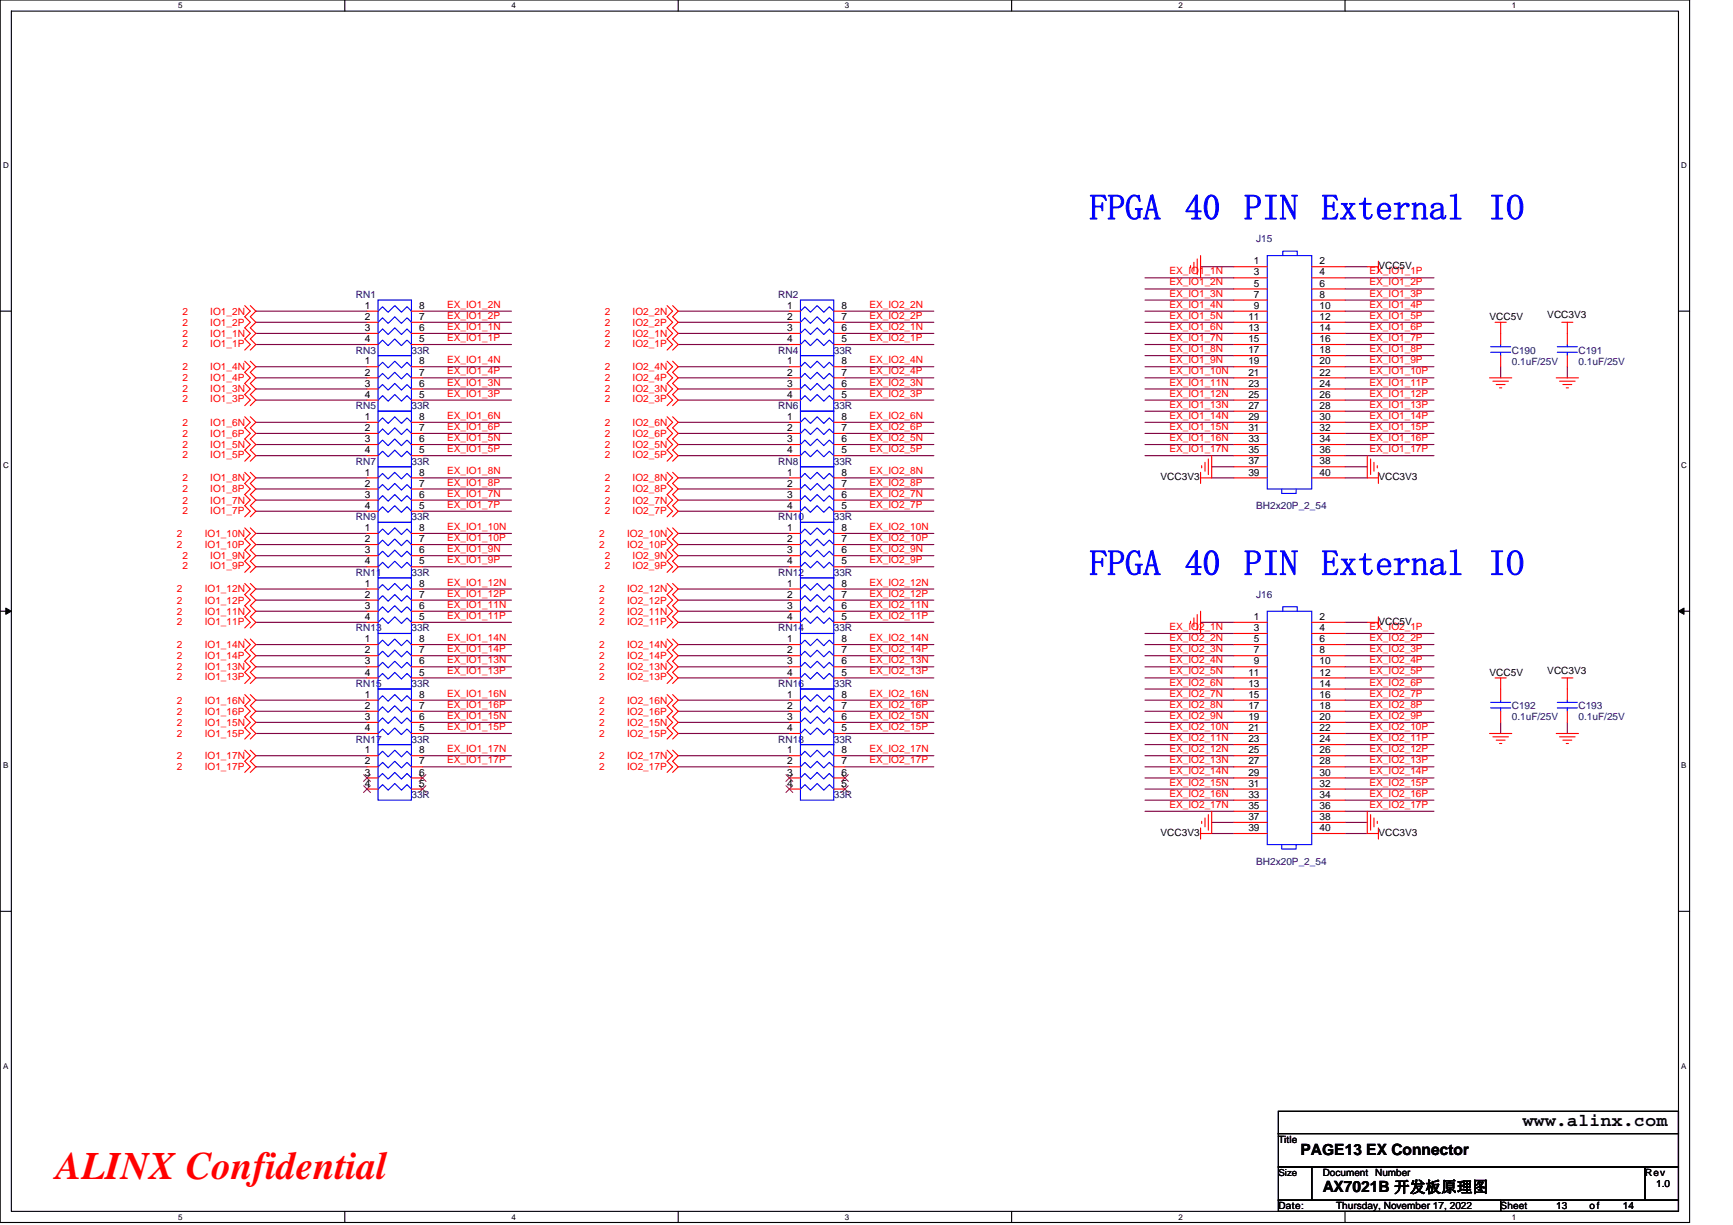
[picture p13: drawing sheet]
<svg xmlns="http://www.w3.org/2000/svg" width="297mm" height="210mm" viewBox="0 0 297 210" stroke-linecap="round" stroke-linejoin="round" font-family="sans-serif">
<defs><g id="words">
<text font-size="6.7" fill="#f00" x="9.6" y="202.2">ALINX Confidential</text>
<g font-size="6.1" fill="#00f">
<text x="186.7" y="37.6">FPGA 40 PIN External IO</text>
<text x="186.7" y="98.6">FPGA 40 PIN External IO</text>
</g>
<text font-size="3" x="261" y="193.1">www.alinx.com</text>
<g font-size="2.7">
<text x="222.9" y="197.9">PAGE13 EX Connector</text>
<text x="226.7" y="204.4">AX7021B 开发板原理图</text>
</g>
<g font-size="1.7" fill="#000080">
<text x="215.3" y="41.6">J15</text>
<text x="61" y="51.1">RN1</text>
<text x="133.4" y="51.1">RN2</text>
<text x="61" y="60.6">RN3</text>
<text x="70.5" y="60.6">33R</text>
<text x="133.4" y="60.6">RN4</text>
<text x="142.9" y="60.6">33R</text>
<text x="259.1" y="60.6">C190</text>
<text x="259.1" y="62.5">0.1uF/25V</text>
<text x="270.5" y="60.6">C191</text>
<text x="270.5" y="62.5">0.1uF/25V</text>
<text x="61" y="70.1">RN5</text>
<text x="70.5" y="70.1">33R</text>
<text x="133.4" y="70.1">RN6</text>
<text x="142.9" y="70.1">33R</text>
<text x="61" y="79.7">RN7</text>
<text x="70.5" y="79.7">33R</text>
<text x="133.4" y="79.7">RN8</text>
<text x="142.9" y="79.7">33R</text>
<text x="61" y="89.2">RN9</text>
<text x="70.5" y="89.2">33R</text>
<text x="133.4" y="89.2">RN10</text>
<text x="142.9" y="89.2">33R</text>
<text x="215.3" y="87.3">BH2x20P_2_54</text>
<text x="61" y="98.7">RN11</text>
<text x="70.5" y="98.7">33R</text>
<text x="133.4" y="98.7">RN12</text>
<text x="142.9" y="98.7">33R</text>
<text x="215.3" y="102.5">J16</text>
<text x="61" y="108.2">RN13</text>
<text x="70.5" y="108.2">33R</text>
<text x="133.4" y="108.2">RN14</text>
<text x="142.9" y="108.2">33R</text>
<text x="61" y="117.8">RN15</text>
<text x="70.5" y="117.8">33R</text>
<text x="133.4" y="117.8">RN16</text>
<text x="142.9" y="117.8">33R</text>
<text x="259.1" y="121.6">C192</text>
<text x="259.1" y="123.5">0.1uF/25V</text>
<text x="270.5" y="121.6">C193</text>
<text x="270.5" y="123.5">0.1uF/25V</text>
<text x="61" y="127.3">RN17</text>
<text x="70.5" y="127.3">33R</text>
<text x="133.4" y="127.3">RN18</text>
<text x="142.9" y="127.3">33R</text>
<text x="70.5" y="136.8">33R</text>
<text x="142.9" y="136.8">33R</text>
<text x="215.3" y="148.2">BH2x20P_2_54</text>
</g>
<g font-size="1.7" fill="#f00">
<text x="200.4" y="47">EX_IO1_1N</text>
<text x="234.7" y="47">EX_IO1_1P</text>
<text x="31.3" y="53.9">2</text>
<text x="36" y="53.9">IO1_2N</text>
<text x="76.6" y="52.7">EX_IO1_2N</text>
<text x="103.7" y="53.9">2</text>
<text x="108.4" y="53.9">IO2_2N</text>
<text x="149" y="52.7">EX_IO2_2N</text>
<text x="200.4" y="48.9">EX_IO1_2N</text>
<text x="200.4" y="50.8">EX_IO1_3N</text>
<text x="200.4" y="52.7">EX_IO1_4N</text>
<text x="234.7" y="48.9">EX_IO1_2P</text>
<text x="234.7" y="50.8">EX_IO1_3P</text>
<text x="234.7" y="52.7">EX_IO1_4P</text>
<text x="31.3" y="55.8">2</text>
<text x="31.3" y="57.7">2</text>
<text x="31.3" y="59.5">2</text>
<text x="36" y="55.8">IO1_2P</text>
<text x="36" y="57.7">IO1_1N</text>
<text x="36" y="59.5">IO1_1P</text>
<text x="76.6" y="58.5">EX_IO1_1P</text>
<text x="76.6" y="56.6">EX_IO1_1N</text>
<text x="76.6" y="54.7">EX_IO1_2P</text>
<text x="103.7" y="55.8">2</text>
<text x="103.7" y="57.7">2</text>
<text x="103.7" y="59.5">2</text>
<text x="108.4" y="55.8">IO2_2P</text>
<text x="108.4" y="57.7">IO2_1N</text>
<text x="108.4" y="59.5">IO2_1P</text>
<text x="149" y="58.5">EX_IO2_1P</text>
<text x="149" y="56.6">EX_IO2_1N</text>
<text x="149" y="54.7">EX_IO2_2P</text>
<text x="200.4" y="54.7">EX_IO1_5N</text>
<text x="200.4" y="56.6">EX_IO1_6N</text>
<text x="200.4" y="58.5">EX_IO1_7N</text>
<text x="234.7" y="54.7">EX_IO1_5P</text>
<text x="234.7" y="56.6">EX_IO1_6P</text>
<text x="234.7" y="58.5">EX_IO1_7P</text>
<text x="31.3" y="65.4">2</text>
<text x="31.3" y="63.5">2</text>
<text x="36" y="65.4">IO1_4P</text>
<text x="36" y="63.5">IO1_4N</text>
<text x="76.6" y="64.2">EX_IO1_4P</text>
<text x="76.6" y="62.3">EX_IO1_4N</text>
<text x="103.7" y="65.4">2</text>
<text x="103.7" y="63.5">2</text>
<text x="108.4" y="65.4">IO2_4P</text>
<text x="108.4" y="63.5">IO2_4N</text>
<text x="149" y="64.2">EX_IO2_4P</text>
<text x="149" y="62.3">EX_IO2_4N</text>
<text x="200.4" y="60.4">EX_IO1_8N</text>
<text x="200.4" y="62.3">EX_IO1_9N</text>
<text x="200.4" y="64.2">EX_IO1_10N</text>
<text x="234.7" y="60.4">EX_IO1_8P</text>
<text x="234.7" y="62.3">EX_IO1_9P</text>
<text x="234.7" y="64.2">EX_IO1_10P</text>
<text x="31.3" y="67.3">2</text>
<text x="31.3" y="69">2</text>
<text x="36" y="67.3">IO1_3N</text>
<text x="36" y="69">IO1_3P</text>
<text x="76.6" y="68">EX_IO1_3P</text>
<text x="76.6" y="66.1">EX_IO1_3N</text>
<text x="76.6" y="71.8">EX_IO1_6N</text>
<text x="103.7" y="67.3">2</text>
<text x="103.7" y="69">2</text>
<text x="108.4" y="67.3">IO2_3N</text>
<text x="108.4" y="69">IO2_3P</text>
<text x="149" y="68">EX_IO2_3P</text>
<text x="149" y="66.1">EX_IO2_3N</text>
<text x="149" y="71.8">EX_IO2_6N</text>
<text x="200.4" y="66.1">EX_IO1_11N</text>
<text x="200.4" y="68">EX_IO1_12N</text>
<text x="200.4" y="69.9">EX_IO1_13N</text>
<text x="200.4" y="71.8">EX_IO1_14N</text>
<text x="234.7" y="66.1">EX_IO1_11P</text>
<text x="234.7" y="68">EX_IO1_12P</text>
<text x="234.7" y="69.9">EX_IO1_13P</text>
<text x="234.7" y="71.8">EX_IO1_14P</text>
<text x="31.3" y="76.8">2</text>
<text x="31.3" y="74.9">2</text>
<text x="31.3" y="73">2</text>
<text x="36" y="76.8">IO1_5N</text>
<text x="36" y="74.9">IO1_6P</text>
<text x="36" y="73">IO1_6N</text>
<text x="76.6" y="77.5">EX_IO1_5P</text>
<text x="76.6" y="75.6">EX_IO1_5N</text>
<text x="76.6" y="73.7">EX_IO1_6P</text>
<text x="103.7" y="76.8">2</text>
<text x="103.7" y="74.9">2</text>
<text x="103.7" y="73">2</text>
<text x="108.4" y="76.8">IO2_5N</text>
<text x="108.4" y="74.9">IO2_6P</text>
<text x="108.4" y="73">IO2_6N</text>
<text x="149" y="77.5">EX_IO2_5P</text>
<text x="149" y="75.6">EX_IO2_5N</text>
<text x="149" y="73.7">EX_IO2_6P</text>
<text x="200.4" y="73.7">EX_IO1_15N</text>
<text x="200.4" y="75.6">EX_IO1_16N</text>
<text x="200.4" y="77.5">EX_IO1_17N</text>
<text x="234.7" y="73.7">EX_IO1_15P</text>
<text x="234.7" y="75.6">EX_IO1_16P</text>
<text x="234.7" y="77.5">EX_IO1_17P</text>
<text x="31.3" y="78.5">2</text>
<text x="31.3" y="82.5">2</text>
<text x="36" y="78.5">IO1_5P</text>
<text x="36" y="82.5">IO1_8N</text>
<text x="76.6" y="83.2">EX_IO1_8P</text>
<text x="76.6" y="81.3">EX_IO1_8N</text>
<text x="103.7" y="78.5">2</text>
<text x="103.7" y="82.5">2</text>
<text x="108.4" y="78.5">IO2_5P</text>
<text x="108.4" y="82.5">IO2_8N</text>
<text x="149" y="83.2">EX_IO2_8P</text>
<text x="149" y="81.3">EX_IO2_8N</text>
<text x="31.3" y="84.4">2</text>
<text x="31.3" y="86.3">2</text>
<text x="31.3" y="88">2</text>
<text x="36" y="84.4">IO1_8P</text>
<text x="36" y="86.3">IO1_7N</text>
<text x="36" y="88">IO1_7P</text>
<text x="76.6" y="87">EX_IO1_7P</text>
<text x="76.6" y="85.1">EX_IO1_7N</text>
<text x="103.7" y="84.4">2</text>
<text x="103.7" y="86.3">2</text>
<text x="103.7" y="88">2</text>
<text x="108.4" y="84.4">IO2_8P</text>
<text x="108.4" y="86.3">IO2_7N</text>
<text x="108.4" y="88">IO2_7P</text>
<text x="149" y="87">EX_IO2_7P</text>
<text x="149" y="85.1">EX_IO2_7N</text>
<text x="30.3" y="93.9">2</text>
<text x="30.3" y="92">2</text>
<text x="31.3" y="95.8">2</text>
<text x="35.1" y="93.9">IO1_10P</text>
<text x="35.1" y="92">IO1_10N</text>
<text x="36" y="95.8">IO1_9N</text>
<text x="76.6" y="94.7">EX_IO1_9N</text>
<text x="76.6" y="92.8">EX_IO1_10P</text>
<text x="76.6" y="90.8">EX_IO1_10N</text>
<text x="102.7" y="93.9">2</text>
<text x="102.7" y="92">2</text>
<text x="103.7" y="95.8">2</text>
<text x="107.5" y="93.9">IO2_10P</text>
<text x="107.5" y="92">IO2_10N</text>
<text x="108.4" y="95.8">IO2_9N</text>
<text x="149" y="94.7">EX_IO2_9N</text>
<text x="149" y="92.8">EX_IO2_10P</text>
<text x="149" y="90.8">EX_IO2_10N</text>
<text x="30.3" y="101.6">2</text>
<text x="31.3" y="97.6">2</text>
<text x="35.1" y="101.6">IO1_12N</text>
<text x="36" y="97.6">IO1_9P</text>
<text x="76.6" y="96.6">EX_IO1_9P</text>
<text x="76.6" y="100.4">EX_IO1_12N</text>
<text x="102.7" y="101.6">2</text>
<text x="103.7" y="97.6">2</text>
<text x="107.5" y="101.6">IO2_12N</text>
<text x="108.4" y="97.6">IO2_9P</text>
<text x="149" y="96.6">EX_IO2_9P</text>
<text x="149" y="100.4">EX_IO2_12N</text>
<text x="30.3" y="107.1">2</text>
<text x="30.3" y="105.4">2</text>
<text x="30.3" y="103.5">2</text>
<text x="35.1" y="107.1">IO1_11P</text>
<text x="35.1" y="105.4">IO1_11N</text>
<text x="35.1" y="103.5">IO1_12P</text>
<text x="76.6" y="106.1">EX_IO1_11P</text>
<text x="76.6" y="104.2">EX_IO1_11N</text>
<text x="76.6" y="102.3">EX_IO1_12P</text>
<text x="102.7" y="107.1">2</text>
<text x="102.7" y="105.4">2</text>
<text x="102.7" y="103.5">2</text>
<text x="107.5" y="107.1">IO2_11P</text>
<text x="107.5" y="105.4">IO2_11N</text>
<text x="107.5" y="103.5">IO2_12P</text>
<text x="149" y="106.1">EX_IO2_11P</text>
<text x="149" y="104.2">EX_IO2_11N</text>
<text x="149" y="102.3">EX_IO2_12P</text>
<text x="200.4" y="108">EX_IO2_1N</text>
<text x="234.7" y="108">EX_IO2_1P</text>
<text x="30.3" y="113">2</text>
<text x="30.3" y="111.1">2</text>
<text x="35.1" y="113">IO1_14P</text>
<text x="35.1" y="111.1">IO1_14N</text>
<text x="76.6" y="113.7">EX_IO1_13N</text>
<text x="76.6" y="111.8">EX_IO1_14P</text>
<text x="76.6" y="109.9">EX_IO1_14N</text>
<text x="102.7" y="113">2</text>
<text x="102.7" y="111.1">2</text>
<text x="107.5" y="113">IO2_14P</text>
<text x="107.5" y="111.1">IO2_14N</text>
<text x="149" y="113.7">EX_IO2_13N</text>
<text x="149" y="111.8">EX_IO2_14P</text>
<text x="149" y="109.9">EX_IO2_14N</text>
<text x="200.4" y="109.9">EX_IO2_2N</text>
<text x="200.4" y="111.8">EX_IO2_3N</text>
<text x="200.4" y="113.7">EX_IO2_4N</text>
<text x="234.7" y="109.9">EX_IO2_2P</text>
<text x="234.7" y="111.8">EX_IO2_3P</text>
<text x="234.7" y="113.7">EX_IO2_4P</text>
<text x="30.3" y="116.6">2</text>
<text x="30.3" y="114.9">2</text>
<text x="35.1" y="116.6">IO1_13P</text>
<text x="35.1" y="114.9">IO1_13N</text>
<text x="76.6" y="115.6">EX_IO1_13P</text>
<text x="76.6" y="119.4">EX_IO1_16N</text>
<text x="102.7" y="116.6">2</text>
<text x="102.7" y="114.9">2</text>
<text x="107.5" y="116.6">IO2_13P</text>
<text x="107.5" y="114.9">IO2_13N</text>
<text x="149" y="115.6">EX_IO2_13P</text>
<text x="149" y="119.4">EX_IO2_16N</text>
<text x="200.4" y="115.6">EX_IO2_5N</text>
<text x="200.4" y="117.5">EX_IO2_6N</text>
<text x="200.4" y="119.4">EX_IO2_7N</text>
<text x="234.7" y="115.6">EX_IO2_5P</text>
<text x="234.7" y="117.5">EX_IO2_6P</text>
<text x="234.7" y="119.4">EX_IO2_7P</text>
<text x="30.3" y="124.4">2</text>
<text x="30.3" y="122.5">2</text>
<text x="30.3" y="120.6">2</text>
<text x="35.1" y="124.4">IO1_15N</text>
<text x="35.1" y="122.5">IO1_16P</text>
<text x="35.1" y="120.6">IO1_16N</text>
<text x="76.6" y="125.1">EX_IO1_15P</text>
<text x="76.6" y="123.2">EX_IO1_15N</text>
<text x="76.6" y="121.3">EX_IO1_16P</text>
<text x="102.7" y="124.4">2</text>
<text x="102.7" y="122.5">2</text>
<text x="102.7" y="120.6">2</text>
<text x="107.5" y="124.4">IO2_15N</text>
<text x="107.5" y="122.5">IO2_16P</text>
<text x="107.5" y="120.6">IO2_16N</text>
<text x="149" y="125.1">EX_IO2_15P</text>
<text x="149" y="123.2">EX_IO2_15N</text>
<text x="149" y="121.3">EX_IO2_16P</text>
<text x="200.4" y="121.3">EX_IO2_8N</text>
<text x="200.4" y="123.2">EX_IO2_9N</text>
<text x="200.4" y="125.1">EX_IO2_10N</text>
<text x="234.7" y="121.3">EX_IO2_8P</text>
<text x="234.7" y="123.2">EX_IO2_9P</text>
<text x="234.7" y="125.1">EX_IO2_10P</text>
<text x="30.3" y="126.3">2</text>
<text x="30.3" y="130.1">2</text>
<text x="35.1" y="126.3">IO1_15P</text>
<text x="35.1" y="130.1">IO1_17N</text>
<text x="76.6" y="130.9">EX_IO1_17P</text>
<text x="76.6" y="128.9">EX_IO1_17N</text>
<text x="102.7" y="126.3">2</text>
<text x="102.7" y="130.1">2</text>
<text x="107.5" y="126.3">IO2_15P</text>
<text x="107.5" y="130.1">IO2_17N</text>
<text x="149" y="130.9">EX_IO2_17P</text>
<text x="149" y="128.9">EX_IO2_17N</text>
<text x="200.4" y="127">EX_IO2_11N</text>
<text x="200.4" y="128.9">EX_IO2_12N</text>
<text x="200.4" y="130.9">EX_IO2_13N</text>
<text x="234.7" y="127">EX_IO2_11P</text>
<text x="234.7" y="128.9">EX_IO2_12P</text>
<text x="234.7" y="130.9">EX_IO2_13P</text>
<text x="30.3" y="132">2</text>
<text x="35.1" y="132">IO1_17P</text>
<text x="102.7" y="132">2</text>
<text x="107.5" y="132">IO2_17P</text>
<text x="200.4" y="132.8">EX_IO2_14N</text>
<text x="200.4" y="134.7">EX_IO2_15N</text>
<text x="200.4" y="136.6">EX_IO2_16N</text>
<text x="234.7" y="132.8">EX_IO2_14P</text>
<text x="234.7" y="134.7">EX_IO2_15P</text>
<text x="234.7" y="136.6">EX_IO2_16P</text>
<text x="200.4" y="138.5">EX_IO2_17N</text>
<text x="234.7" y="138.5">EX_IO2_17P</text>
</g>
<g font-size="1.7">
<text x="214.9" y="45.3">1</text>
<text x="214.9" y="47.2">3</text>
<text x="226.2" y="45.3">2</text>
<text x="226.2" y="47.2">4</text>
<text x="236.3" y="46.1">VCC5V</text>
<text x="62.5" y="52.9">1</text>
<text x="71.9" y="52.9">8</text>
<text x="134.9" y="52.9">1</text>
<text x="144.2" y="52.9">8</text>
<text x="214.9" y="49.1">5</text>
<text x="214.9" y="51">7</text>
<text x="214.9" y="52.9">9</text>
<text x="226.2" y="49.1">6</text>
<text x="226.2" y="51">8</text>
<text x="226.2" y="52.9">10</text>
<text x="62.5" y="54.8">2</text>
<text x="62.5" y="56.7">3</text>
<text x="62.5" y="58.7">4</text>
<text x="71.9" y="58.7">5</text>
<text x="71.9" y="56.7">6</text>
<text x="71.9" y="54.8">7</text>
<text x="134.9" y="54.8">2</text>
<text x="134.9" y="56.7">3</text>
<text x="134.9" y="58.7">4</text>
<text x="144.2" y="58.7">5</text>
<text x="144.2" y="56.7">6</text>
<text x="144.2" y="54.8">7</text>
<text x="214" y="54.8">11</text>
<text x="214" y="56.7">13</text>
<text x="214" y="58.7">15</text>
<text x="226.2" y="54.8">12</text>
<text x="226.2" y="56.7">14</text>
<text x="226.2" y="58.7">16</text>
<text x="255.3" y="54.9">VCC5V</text>
<text x="265.2" y="54.5">VCC3V3</text>
<text x="62.5" y="62.5">1</text>
<text x="62.5" y="64.4">2</text>
<text x="71.9" y="64.4">7</text>
<text x="71.9" y="62.5">8</text>
<text x="134.9" y="62.5">1</text>
<text x="134.9" y="64.4">2</text>
<text x="144.2" y="64.4">7</text>
<text x="144.2" y="62.5">8</text>
<text x="214" y="60.6">17</text>
<text x="214" y="62.5">19</text>
<text x="214" y="64.4">21</text>
<text x="226.2" y="60.6">18</text>
<text x="226.2" y="62.5">20</text>
<text x="226.2" y="64.4">22</text>
<text x="62.5" y="66.3">3</text>
<text x="62.5" y="68.2">4</text>
<text x="62.5" y="72">1</text>
<text x="71.9" y="68.2">5</text>
<text x="71.9" y="66.3">6</text>
<text x="71.9" y="72">8</text>
<text x="134.9" y="66.3">3</text>
<text x="134.9" y="68.2">4</text>
<text x="134.9" y="72">1</text>
<text x="144.2" y="68.2">5</text>
<text x="144.2" y="66.3">6</text>
<text x="144.2" y="72">8</text>
<text x="214" y="66.3">23</text>
<text x="214" y="68.2">25</text>
<text x="214" y="70.1">27</text>
<text x="214" y="72">29</text>
<text x="226.2" y="66.3">24</text>
<text x="226.2" y="68.2">26</text>
<text x="226.2" y="70.1">28</text>
<text x="226.2" y="72">30</text>
<text x="62.5" y="73.9">2</text>
<text x="62.5" y="75.8">3</text>
<text x="62.5" y="77.7">4</text>
<text x="71.9" y="77.7">5</text>
<text x="71.9" y="75.8">6</text>
<text x="71.9" y="73.9">7</text>
<text x="134.9" y="73.9">2</text>
<text x="134.9" y="75.8">3</text>
<text x="134.9" y="77.7">4</text>
<text x="144.2" y="77.7">5</text>
<text x="144.2" y="75.8">6</text>
<text x="144.2" y="73.9">7</text>
<text x="214" y="73.9">31</text>
<text x="214" y="75.8">33</text>
<text x="214" y="77.7">35</text>
<text x="226.2" y="73.9">32</text>
<text x="226.2" y="75.8">34</text>
<text x="226.2" y="77.7">36</text>
<text x="62.5" y="81.5">1</text>
<text x="62.5" y="83.4">2</text>
<text x="71.9" y="83.4">7</text>
<text x="71.9" y="81.5">8</text>
<text x="134.9" y="81.5">1</text>
<text x="134.9" y="83.4">2</text>
<text x="144.2" y="83.4">7</text>
<text x="144.2" y="81.5">8</text>
<text x="198.9" y="82.3">VCC3V3</text>
<text x="214" y="79.6">37</text>
<text x="214" y="81.5">39</text>
<text x="226.2" y="79.6">38</text>
<text x="226.2" y="81.5">40</text>
<text x="236.3" y="82.3">VCC3V3</text>
<text x="62.5" y="85.3">3</text>
<text x="62.5" y="87.2">4</text>
<text x="71.9" y="87.2">5</text>
<text x="71.9" y="85.3">6</text>
<text x="134.9" y="85.3">3</text>
<text x="134.9" y="87.2">4</text>
<text x="144.2" y="87.2">5</text>
<text x="144.2" y="85.3">6</text>
<text x="62.5" y="91">1</text>
<text x="62.5" y="92.9">2</text>
<text x="62.5" y="94.8">3</text>
<text x="71.9" y="94.8">6</text>
<text x="71.9" y="92.9">7</text>
<text x="71.9" y="91">8</text>
<text x="134.9" y="91">1</text>
<text x="134.9" y="92.9">2</text>
<text x="134.9" y="94.8">3</text>
<text x="144.2" y="94.8">6</text>
<text x="144.2" y="92.9">7</text>
<text x="144.2" y="91">8</text>
<text x="62.5" y="100.6">1</text>
<text x="62.5" y="96.8">4</text>
<text x="71.9" y="100.6">8</text>
<text x="71.9" y="96.8">5</text>
<text x="134.9" y="100.6">1</text>
<text x="134.9" y="96.8">4</text>
<text x="144.2" y="100.6">8</text>
<text x="144.2" y="96.8">5</text>
<text x="62.5" y="102.5">2</text>
<text x="62.5" y="104.4">3</text>
<text x="62.5" y="106.3">4</text>
<text x="71.9" y="106.3">5</text>
<text x="71.9" y="104.4">6</text>
<text x="71.9" y="102.5">7</text>
<text x="134.9" y="102.5">2</text>
<text x="134.9" y="104.4">3</text>
<text x="134.9" y="106.3">4</text>
<text x="144.2" y="106.3">5</text>
<text x="144.2" y="104.4">6</text>
<text x="144.2" y="102.5">7</text>
<text x="214.9" y="106.3">1</text>
<text x="226.2" y="106.3">2</text>
<text x="236.3" y="107.1">VCC5V</text>
<text x="62.5" y="110.1">1</text>
<text x="62.5" y="112">2</text>
<text x="62.5" y="113.9">3</text>
<text x="71.9" y="113.9">6</text>
<text x="71.9" y="112">7</text>
<text x="71.9" y="110.1">8</text>
<text x="134.9" y="110.1">1</text>
<text x="134.9" y="112">2</text>
<text x="134.9" y="113.9">3</text>
<text x="144.2" y="113.9">6</text>
<text x="144.2" y="112">7</text>
<text x="144.2" y="110.1">8</text>
<text x="214.9" y="108.2">3</text>
<text x="214.9" y="110.1">5</text>
<text x="214.9" y="112">7</text>
<text x="214.9" y="113.9">9</text>
<text x="226.2" y="108.2">4</text>
<text x="226.2" y="110.1">6</text>
<text x="226.2" y="112">8</text>
<text x="226.2" y="113.9">10</text>
<text x="62.5" y="119.6">1</text>
<text x="62.5" y="115.8">4</text>
<text x="71.9" y="119.6">8</text>
<text x="71.9" y="115.8">5</text>
<text x="134.9" y="119.6">1</text>
<text x="134.9" y="115.8">4</text>
<text x="144.2" y="119.6">8</text>
<text x="144.2" y="115.8">5</text>
<text x="214" y="115.8">11</text>
<text x="214" y="117.7">13</text>
<text x="214" y="119.6">15</text>
<text x="226.2" y="115.8">12</text>
<text x="226.2" y="117.7">14</text>
<text x="226.2" y="119.6">16</text>
<text x="255.3" y="115.8">VCC5V</text>
<text x="265.2" y="115.5">VCC3V3</text>
<text x="62.5" y="121.5">2</text>
<text x="62.5" y="123.4">3</text>
<text x="62.5" y="125.3">4</text>
<text x="71.9" y="125.3">5</text>
<text x="71.9" y="123.4">6</text>
<text x="71.9" y="121.5">7</text>
<text x="134.9" y="121.5">2</text>
<text x="134.9" y="123.4">3</text>
<text x="134.9" y="125.3">4</text>
<text x="144.2" y="125.3">5</text>
<text x="144.2" y="123.4">6</text>
<text x="144.2" y="121.5">7</text>
<text x="214" y="121.5">17</text>
<text x="214" y="123.4">19</text>
<text x="214" y="125.3">21</text>
<text x="226.2" y="121.5">18</text>
<text x="226.2" y="123.4">20</text>
<text x="226.2" y="125.3">22</text>
<text x="62.5" y="129.1">1</text>
<text x="62.5" y="131">2</text>
<text x="71.9" y="131">7</text>
<text x="71.9" y="129.1">8</text>
<text x="134.9" y="129.1">1</text>
<text x="134.9" y="131">2</text>
<text x="144.2" y="131">7</text>
<text x="144.2" y="129.1">8</text>
<text x="214" y="127.2">23</text>
<text x="214" y="129.1">25</text>
<text x="214" y="131">27</text>
<text x="226.2" y="127.2">24</text>
<text x="226.2" y="129.1">26</text>
<text x="226.2" y="131">28</text>
<text x="62.5" y="132.9">3</text>
<text x="62.5" y="134.9">4</text>
<text x="71.9" y="134.9">5</text>
<text x="71.9" y="132.9">6</text>
<text x="134.9" y="132.9">3</text>
<text x="134.9" y="134.9">4</text>
<text x="144.2" y="134.9">5</text>
<text x="144.2" y="132.9">6</text>
<text x="214" y="132.9">29</text>
<text x="214" y="134.9">31</text>
<text x="214" y="136.8">33</text>
<text x="226.2" y="132.9">30</text>
<text x="226.2" y="134.9">32</text>
<text x="226.2" y="136.8">34</text>
<text x="198.9" y="143.3">VCC3V3</text>
<text x="214" y="138.7">35</text>
<text x="214" y="140.6">37</text>
<text x="214" y="142.5">39</text>
<text x="226.2" y="138.7">36</text>
<text x="226.2" y="140.6">38</text>
<text x="226.2" y="142.5">40</text>
<text x="236.3" y="143.3">VCC3V3</text>
<text x="219.1" y="195.9">Title</text>
<text x="219.1" y="201.5">Size</text>
<text x="226.7" y="201.6">Document Number</text>
<text x="282" y="201.6">Rev</text>
<text x="283.9" y="203.5">1.0</text>
<text x="219.1" y="207.3">Date:</text>
<text x="229" y="207.3">Thursday, November 17, 2022</text>
<text x="257.2" y="207.3">Sheet</text>
<text x="266.7" y="207.3">13</text>
<text x="272.5" y="207.3">of</text>
<text x="278.2" y="207.3">14</text>
</g>
<g font-size="1.4">
<text x="30.5" y="1.4">5</text>
<text x="87.7" y="1.4">4</text>
<text x="144.8" y="1.4">3</text>
<text x="202" y="1.4">2</text>
<text x="259.1" y="1.4">1</text>
<text x=".5" y="28.9">D</text>
<text x="288.2" y="28.9">D</text>
<text x=".5" y="80.3">C</text>
<text x="288.2" y="80.3">C</text>
<text x=".5" y="131.7">B</text>
<text x="288.2" y="131.7">B</text>
<text x=".5" y="183.2">A</text>
<text x="288.2" y="183.2">A</text>
<text x="30.5" y="209.1">5</text>
<text x="87.7" y="209.1">4</text>
<text x="144.8" y="209.1">3</text>
<text x="202" y="209.1">2</text>
<text x="259.1" y="209.1">1</text>
</g>
</g></defs>
<path d="M0 0h289.6v209.5h-289.6zM1.9 1.9h285.8v205.7h-285.8z" fill="none" stroke="#000" stroke-width=".19"/>
<g fill="#fff">
<path d="M30.5 .2h.8v1.5h-.8z"/>
<path d="M30.5 207.8h.8v1.6h-.8z"/>
</g>
<path d="M59.1 0v1.9M59.1 207.6v1.9" fill="none" stroke="#000" stroke-width=".19"/>
<g fill="#fff">
<path d="M87.7 .2h.7v1.5h-.7z"/>
<path d="M87.7 207.8h.7v1.6h-.7z"/>
</g>
<path d="M116.2 0v1.9M116.2 207.6v1.9" fill="none" stroke="#000" stroke-width=".19"/>
<g fill="#fff">
<path d="M144.8 .2h.8v1.5h-.8z"/>
<path d="M144.8 207.8h.8v1.6h-.8z"/>
</g>
<path d="M173.4 0v1.9M173.4 207.6v1.9" fill="none" stroke="#000" stroke-width=".19"/>
<g fill="#fff">
<path d="M202 .2h.7v1.5h-.7z"/>
<path d="M202 207.8h.7v1.6h-.7z"/>
</g>
<path d="M230.5 0v1.9M230.5 207.6v1.9" fill="none" stroke="#000" stroke-width=".19"/>
<g fill="#fff">
<path d="M259.1 .2h.8v1.5h-.8z"/>
<path d="M259.1 207.8h.8v1.6h-.8z"/>
<path d="M.5 27.6h1v1.5h-1z"/>
<path d="M288.2 27.6h1v1.5h-1z"/>
<path d="M.5 79.1h1v1.5h-1z"/>
<path d="M288.2 79.1h1v1.5h-1z"/>
</g>
<path d="M0 53.3h1.9M287.7 53.3h1.9" fill="none" stroke="#000" stroke-width=".19"/>
<g fill="#fff">
<path d="M.5 130.5h.9v1.5h-.9z"/>
<path d="M288.2 130.5h.9v1.5h-.9z"/>
</g>
<path d="M0 104.8h1.9M287.7 104.8h1.9" fill="none" stroke="#000" stroke-width=".19"/>
<path d="M1 104.2l.9 .6-.9 .5zM287.7 104.8l.9-.6v1.1z" fill="#000" stroke="#000" stroke-width=".17"/>
<g fill="#fff">
<path d="M.5 181.9h.9v1.6h-.9z"/>
<path d="M288.2 181.9h.9v1.6h-.9z"/>
</g>
<path d="M0 156.2h1.9M287.7 156.2h1.9M219.1 190.5h68.6v3.8h-68.6zM219.1 194.3h68.6v5.7h-68.6zM219.1 200h5.7v5.7h-5.7zM219.1 205.7h38.1v1.9h-38.1zM224.8 200h57.2v5.7h-57.2zM257.2 205.7h30.5v1.9h-30.5zM282 200h5.7v5.7h-5.7z" fill="none" stroke="#000" stroke-width=".19"/>
<g fill="none" stroke="#800040" stroke-width=".19">
<path d="M43.9 57.1h19M43.9 59.1h19M43.9 55.2h19M43.9 53.3h19M72.4 59.1h15.3M72.4 57.1h15.3M72.4 55.2h15.3M72.4 53.3h15.3M116.2 57.1h19.1M116.2 59.1h19.1M116.2 55.2h19.1M116.2 53.3h19.1"/>
<path d="M144.8 59.1h15.3M144.8 57.1h15.3M144.8 55.2h15.3M144.8 53.3h15.3M196.3 49.5h15.2M196.3 51.4h15.2M196.3 53.3h15.2M196.3 55.2h15.2M196.3 57.1h15.2M196.3 59.1h15.2M196.3 47.6h15.2M205.8 45.7h5.7"/>
<path d="M230.5 45.7h3.9M230.5 47.6h15.3M230.5 49.5h15.3M230.5 51.4h15.3M230.5 53.3h15.3M230.5 55.2h15.3M230.5 57.1h15.3M230.5 59.1h15.3M43.9 64.8h19M43.9 62.9h19M43.9 66.7h19M43.9 68.6h19"/>
<path d="M43.9 78.1h19M43.9 76.2h19M43.9 74.3h19M43.9 72.4h19M72.4 68.6h15.3M72.4 66.7h15.3M72.4 64.8h15.3M72.4 62.9h15.3M72.4 78.1h15.3M72.4 76.2h15.3M72.4 74.3h15.3M72.4 72.4h15.3"/>
<path d="M116.2 64.8h19.1M116.2 62.9h19.1M116.2 66.7h19.1M116.2 68.6h19.1M116.2 78.1h19.1M116.2 76.2h19.1M116.2 74.3h19.1M116.2 72.4h19.1M144.8 68.6h15.3M144.8 66.7h15.3M144.8 64.8h15.3M144.8 62.9h15.3"/>
<path d="M144.8 78.1h15.3M144.8 76.2h15.3M144.8 74.3h15.3M144.8 72.4h15.3M196.3 61h15.2M196.3 62.9h15.2M196.3 64.8h15.2M196.3 66.7h15.2M196.3 68.6h15.2M196.3 70.5h15.2M196.3 72.4h15.2M196.3 74.3h15.2"/>
<path d="M196.3 76.2h15.2M196.3 78.1h15.2M230.5 61h15.3M230.5 62.9h15.3M230.5 64.8h15.3M230.5 66.7h15.3M230.5 68.6h15.3M230.5 70.5h15.3M230.5 72.4h15.3M230.5 74.3h15.3M230.5 76.2h15.3M230.5 78.1h15.3"/>
<path d="M257.2 62.9v1.9M268.6 62.9v1.9M43.9 81.9h19M43.9 83.8h19M43.9 85.7h19M43.9 87.6h19M43.9 93.3h19M43.9 91.4h19M43.9 95.2h19M43.9 97.2h19M72.4 87.6h15.3M72.4 85.7h15.3"/>
<path d="M72.4 83.8h15.3M72.4 81.9h15.3M72.4 97.2h15.3M72.4 95.2h15.3M72.4 93.3h15.3M72.4 91.4h15.3M116.2 81.9h19.1M116.2 83.8h19.1M116.2 85.7h19.1M116.2 87.6h19.1M116.2 93.3h19.1M116.2 91.4h19.1"/>
<path d="M116.2 95.2h19.1M116.2 97.2h19.1M144.8 87.6h15.3M144.8 85.7h15.3M144.8 83.8h15.3M144.8 81.9h15.3M144.8 97.2h15.3M144.8 95.2h15.3M144.8 93.3h15.3M144.8 91.4h15.3M207.7 81.9h3.8M207.7 80h3.8"/>
<path d="M230.5 80h3.9M230.5 81.9h3.9M43.9 102.9h19M43.9 101h19M43.9 106.7h19M43.9 104.8h19M43.9 112.4h19M43.9 110.5h19M43.9 116.2h19M43.9 114.3h19M72.4 106.7h15.3M72.4 104.8h15.3"/>
<path d="M72.4 102.9h15.3M72.4 101h15.3M72.4 116.2h15.3M72.4 114.3h15.3M72.4 112.4h15.3M72.4 110.5h15.3M116.2 102.9h19.1M116.2 101h19.1M116.2 106.7h19.1M116.2 104.8h19.1M116.2 112.4h19.1M116.2 110.5h19.1"/>
<path d="M116.2 116.2h19.1M116.2 114.3h19.1M144.8 106.7h15.3M144.8 104.8h15.3M144.8 102.9h15.3M144.8 101h15.3M144.8 116.2h15.3M144.8 114.3h15.3M144.8 112.4h15.3M144.8 110.5h15.3M196.3 108.6h15.2M196.3 110.5h15.2"/>
<path d="M196.3 112.4h15.2M196.3 114.3h15.2M196.3 116.2h15.2M196.3 118.1h15.2M205.8 106.7h5.7M230.5 106.7h3.9M230.5 108.6h15.3M230.5 110.5h15.3M230.5 112.4h15.3M230.5 114.3h15.3M230.5 116.2h15.3M230.5 118.1h15.3"/>
<path d="M43.9 125.7h19M43.9 123.8h19M43.9 121.9h19M43.9 120h19M43.9 129.5h19M43.9 131.4h19M72.4 125.7h15.3M72.4 123.8h15.3M72.4 121.9h15.3M72.4 120h15.3M72.4 131.4h15.3M72.4 129.5h15.3"/>
<path d="M116.2 125.7h19.1M116.2 123.8h19.1M116.2 121.9h19.1M116.2 120h19.1M116.2 129.5h19.1M116.2 131.4h19.1M144.8 125.7h15.3M144.8 123.8h15.3M144.8 121.9h15.3M144.8 120h15.3M144.8 131.4h15.3M144.8 129.5h15.3"/>
<path d="M196.3 120h15.2M196.3 121.9h15.2M196.3 123.8h15.2M196.3 125.7h15.2M196.3 127.6h15.2M196.3 129.5h15.2M196.3 131.4h15.2M196.3 133.3h15.2M196.3 135.3h15.2M196.3 137.2h15.2M196.3 139.1h15.2M230.5 123.8h15.3"/>
<path d="M230.5 135.3h15.3M230.5 120h15.3M230.5 121.9h15.3M230.5 125.7h15.3M230.5 127.6h15.3M230.5 129.5h15.3M230.5 131.4h15.3M230.5 133.3h15.3M230.5 137.2h15.3M230.5 139.1h15.3M257.2 123.8v1.9M268.6 123.8v1.9"/>
<path d="M207.7 142.9h3.8M207.7 141h3.8M230.5 141h3.9M230.5 142.9h3.9"/>
</g>
<g fill="none" stroke="#f00" stroke-width=".19">
<path d="M41.9 52.4l1 .9-1 1 1 .9-1 1 1 .9-1 1 1 1-1 .9M42.9 52.4l1 .9-1 1 1 .9-1 1 1 .9-1 1 1 1-1 .9M62.9 53.3h1.9M62.9 55.2h1.9M62.9 57.1h1.9M62.9 59.1h1.9M70.5 59.1h1.9M70.5 57.1h1.9M70.5 55.2h1.9M70.5 53.3h1.9M114.3 52.4l1 .9-1 1 1 .9-1 1 1 .9-1 1 1 1-1 .9M115.3 52.4l.9 .9-.9 1 .9 .9-.9 1 .9 .9-.9 1 .9 1-.9 .9"/>
<path d="M135.3 53.3h1.9M135.3 55.2h1.9M135.3 57.1h1.9M135.3 59.1h1.9M142.9 59.1h1.9M142.9 57.1h1.9M142.9 55.2h1.9M142.9 53.3h1.9M204.1 45.5v.4M204.6 45v1.5M205.2 44.4v2.7M205.8 43.8v3.8"/>
<path d="M211.5 45.7h5.7M211.5 47.6h5.7M211.5 49.5h5.7M211.5 51.4h5.7M211.5 53.3h5.7M211.5 55.2h5.7M211.5 57.1h5.7M211.5 59.1h5.7M224.8 45.7h5.7M224.8 47.6h5.7M224.8 49.5h5.7M224.8 51.4h5.7"/>
<path d="M224.8 53.3h5.7M224.8 55.2h5.7M224.8 57.1h5.7M224.8 59.1h5.7M234.4 45.7h1.9M236.3 44.8v1.9M256.3 55.2h1.9M257.2 55.2v3.9M267.7 55.2h1.9M268.6 55.2v3.9M41.9 61.9l1 1-1 .9 1 1-1 .9 1 1-1 .9 1 1-1 .9M41.9 71.4l1 1-1 .9 1 1-1 .9 1 1-1 1 1 .9-1 1"/>
<path d="M42.9 61.9l1 1-1 .9 1 1-1 .9 1 1-1 .9 1 1-1 .9M42.9 71.4l1 1-1 .9 1 1-1 .9 1 1-1 1 1 .9-1 1M62.9 62.9h1.9M62.9 64.8h1.9M62.9 66.7h1.9M62.9 68.6h1.9M62.9 72.4h1.9M62.9 74.3h1.9M62.9 76.2h1.9M62.9 78.1h1.9M70.5 68.6h1.9M70.5 66.7h1.9"/>
<path d="M70.5 64.8h1.9M70.5 62.9h1.9M70.5 78.1h1.9M70.5 76.2h1.9M70.5 74.3h1.9M70.5 72.4h1.9M114.3 61.9l1 1-1 .9 1 1-1 .9 1 1-1 .9 1 1-1 .9M114.3 71.4l1 1-1 .9 1 1-1 .9 1 1-1 1 1 .9-1 1M115.3 61.9l.9 1-.9 .9 .9 1-.9 .9 .9 1-.9 .9 .9 1-.9 .9M115.3 71.4l.9 1-.9 .9 .9 1-.9 .9 .9 1-.9 1 .9 .9-.9 1M135.3 62.9h1.9M135.3 64.8h1.9"/>
<path d="M135.3 66.7h1.9M135.3 68.6h1.9M135.3 72.4h1.9M135.3 74.3h1.9M135.3 76.2h1.9M135.3 78.1h1.9M142.9 68.6h1.9M142.9 66.7h1.9M142.9 64.8h1.9M142.9 62.9h1.9M142.9 78.1h1.9M142.9 76.2h1.9"/>
<path d="M142.9 74.3h1.9M142.9 72.4h1.9M206 79.8v.4M206.5 79.2v1.6M207.1 78.7v2.6M207.7 78.1v3.8h-1.9M211.5 61h5.7M211.5 62.9h5.7M211.5 64.8h5.7M211.5 66.7h5.7M211.5 68.6h5.7M211.5 70.5h5.7"/>
<path d="M211.5 72.4h5.7M211.5 74.3h5.7M211.5 76.2h5.7M211.5 78.1h5.7M224.8 61h5.7M224.8 62.9h5.7M224.8 64.8h5.7M224.8 66.7h5.7M224.8 68.6h5.7M224.8 70.5h5.7M224.8 72.4h5.7M224.8 74.3h5.7"/>
<path d="M224.8 76.2h5.7M224.8 78.1h5.7M234.4 78.1v3.8h1.9M234.9 78.7v2.6M235.5 79.2v1.6M236.1 79.8v.4M255.3 64.8h3.8M255.9 65.3h2.6M256.5 65.9h1.5M257 66.5h.4M257.2 61v1.9M266.7 64.8h3.8"/>
<path d="M267.3 65.3h2.7M267.9 65.9h1.5M268.5 66.5h.3M268.6 61v1.9M41.9 81l1 .9-1 1 1 .9-1 1 1 .9-1 1 1 .9-1 1M41.9 90.5l1 .9-1 1 1 .9-1 1 1 .9-1 1 1 1-1 .9M42.9 81l1 .9-1 1 1 .9-1 1 1 .9-1 1 1 .9-1 1M42.9 90.5l1 .9-1 1 1 .9-1 1 1 .9-1 1 1 1-1 .9M62.9 81.9h1.9M62.9 83.8h1.9M62.9 85.7h1.9M62.9 87.6h1.9"/>
<path d="M62.9 91.4h1.9M62.9 93.3h1.9M62.9 95.2h1.9M62.9 97.2h1.9M70.5 87.6h1.9M70.5 85.7h1.9M70.5 83.8h1.9M70.5 81.9h1.9M70.5 97.2h1.9M70.5 95.2h1.9M70.5 93.3h1.9M70.5 91.4h1.9"/>
<path d="M114.3 81l1 .9-1 1 1 .9-1 1 1 .9-1 1 1 .9-1 1M114.3 90.5l1 .9-1 1 1 .9-1 1 1 .9-1 1 1 1-1 .9M115.3 81l.9 .9-.9 1 .9 .9-.9 1 .9 .9-.9 1 .9 .9-.9 1M115.3 90.5l.9 .9-.9 1 .9 .9-.9 1 .9 .9-.9 1 .9 1-.9 .9M135.3 81.9h1.9M135.3 83.8h1.9M135.3 85.7h1.9M135.3 87.6h1.9M135.3 91.4h1.9M135.3 93.3h1.9M135.3 95.2h1.9M135.3 97.2h1.9"/>
<path d="M142.9 87.6h1.9M142.9 85.7h1.9M142.9 83.8h1.9M142.9 81.9h1.9M142.9 97.2h1.9M142.9 95.2h1.9M142.9 93.3h1.9M142.9 91.4h1.9M205.8 81v1.9M211.5 80h5.7M211.5 81.9h5.7M224.8 80h5.7"/>
<path d="M224.8 81.9h5.7M236.3 81v1.9M41.9 119.1l1 .9-1 1 1 .9-1 1 1 .9-1 1 1 .9-1 1M41.9 100l1 1-1 .9 1 1-1 .9 1 1-1 .9 1 1-1 .9M41.9 109.5l1 1-1 .9 1 1-1 .9 1 1-1 1 1 .9-1 1M42.9 119.1l1 .9-1 1 1 .9-1 1 1 .9-1 1 1 .9-1 1M42.9 100l1 1-1 .9 1 1-1 .9 1 1-1 .9 1 1-1 .9M42.9 109.5l1 1-1 .9 1 1-1 .9 1 1-1 1 1 .9-1 1M62.9 110.5h1.9M62.9 112.4h1.9M62.9 114.3h1.9M62.9 116.2h1.9"/>
<path d="M62.9 101h1.9M62.9 102.9h1.9M62.9 104.8h1.9M62.9 106.7h1.9M70.5 116.2h1.9M70.5 114.3h1.9M70.5 112.4h1.9M70.5 110.5h1.9M70.5 106.7h1.9M70.5 104.8h1.9M70.5 102.9h1.9M70.5 101h1.9"/>
<path d="M114.3 119.1l1 .9-1 1 1 .9-1 1 1 .9-1 1 1 .9-1 1M114.3 100l1 1-1 .9 1 1-1 .9 1 1-1 .9 1 1-1 .9M114.3 109.5l1 1-1 .9 1 1-1 .9 1 1-1 1 1 .9-1 1M115.3 119.1l.9 .9-.9 1 .9 .9-.9 1 .9 .9-.9 1 .9 .9-.9 1M115.3 100l.9 1-.9 .9 .9 1-.9 .9 .9 1-.9 .9 .9 1-.9 .9M115.3 109.5l.9 1-.9 .9 .9 1-.9 .9 .9 1-.9 1 .9 .9-.9 1M135.3 110.5h1.9M135.3 112.4h1.9M135.3 114.3h1.9M135.3 116.2h1.9M135.3 101h1.9M135.3 102.9h1.9"/>
<path d="M135.3 104.8h1.9M135.3 106.7h1.9M142.9 116.2h1.9M142.9 114.3h1.9M142.9 112.4h1.9M142.9 110.5h1.9M142.9 106.7h1.9M142.9 104.8h1.9M142.9 102.9h1.9M142.9 101h1.9M204.1 106.5v.4M204.6 105.9v1.5"/>
<path d="M205.2 105.3v2.7M205.8 104.8v3.8M211.5 106.7h5.7M211.5 108.6h5.7M211.5 110.5h5.7M211.5 112.4h5.7M211.5 114.3h5.7M211.5 116.2h5.7M211.5 118.1h5.7M224.8 106.7h5.7M224.8 108.6h5.7M224.8 110.5h5.7"/>
<path d="M224.8 112.4h5.7M224.8 114.3h5.7M224.8 116.2h5.7M224.8 118.1h5.7M234.4 106.7h1.9M236.3 105.7v1.9M256.3 116.2h1.9M257.2 116.2v3.8M267.7 116.2h1.9M268.6 116.2v3.8M41.9 128.6l1 .9-1 1 1 .9-1 1M42.9 128.6l1 .9-1 1 1 .9-1 1"/>
<path d="M62.9 129.5h1.9M62.9 131.4h1.9M62.9 133.3h1.9M62.9 135.3h1.9M62.9 120h1.9M62.9 121.9h1.9M62.9 123.8h1.9M62.9 125.7h1.9M70.5 135.3h1.9M70.5 133.3h1.9M70.5 131.4h1.9M70.5 129.5h1.9"/>
<path d="M70.5 125.7h1.9M70.5 123.8h1.9M70.5 121.9h1.9M70.5 120h1.9M114.3 128.6l1 .9-1 1 1 .9-1 1M115.3 128.6l.9 .9-.9 1 .9 .9-.9 1M135.3 129.5h1.9M135.3 131.4h1.9M135.3 133.3h1.9M135.3 135.3h1.9M135.3 120h1.9M135.3 121.9h1.9"/>
<path d="M135.3 123.8h1.9M135.3 125.7h1.9M142.9 135.3h1.9M142.9 133.3h1.9M142.9 131.4h1.9M142.9 129.5h1.9M142.9 125.7h1.9M142.9 123.8h1.9M142.9 121.9h1.9M142.9 120h1.9M207.1 139.6v2.7M207.7 139.1v3.8h-1.9"/>
<path d="M211.5 120h5.7M211.5 121.9h5.7M211.5 123.8h5.7M211.5 125.7h5.7M211.5 127.6h5.7M211.5 129.5h5.7M211.5 131.4h5.7M211.5 133.3h5.7M211.5 135.3h5.7M211.5 137.2h5.7M211.5 139.1h5.7M224.8 120h5.7"/>
<path d="M224.8 121.9h5.7M224.8 123.8h5.7M224.8 125.7h5.7M224.8 127.6h5.7M224.8 129.5h5.7M224.8 131.4h5.7M224.8 133.3h5.7M224.8 135.3h5.7M224.8 137.2h5.7M224.8 139.1h5.7M234.4 139.1v3.8h1.9M234.9 139.6v2.7"/>
<path d="M255.3 125.7h3.8M255.9 126.3h2.6M256.5 126.9h1.5M257 127.4h.4M257.2 121.9v1.9M266.7 125.7h3.8M267.3 126.3h2.7M267.9 126.9h1.5M268.5 127.4h.3M268.6 121.9v1.9M205.8 141.9v1.9M206 140.8v.4"/>
<path d="M206.5 140.2v1.5M211.5 141h5.7M211.5 142.9h5.7M224.8 141h5.7M224.8 142.9h5.7M235.5 140.2v1.5M236.1 140.8v.4M236.3 141.9v1.9"/>
</g>
<g fill="none" stroke="#00f" stroke-width=".19">
<path d="M64.8 51.4h5.7v9.6h-5.7zM64.8 53.3l.8-.7 .9 .9 1.2-1.1 1.1 1.1 1-.9 .7 .7M64.8 55.2l.8-.7 .9 .9 1.2-1.1 1.1 1.1 1-.9 .7 .7M64.8 57.1l.8-.7 .9 .9 1.2-1.1 1.1 1.1 1-.9 .7 .7M64.8 59.1l.8-.8 .9 .9 1.2-1.1 1.1 1.1 1-.9 .7 .8M137.2 51.4h5.7v9.6h-5.7zM137.2 53.3l.8-.7 .9 .9 1.2-1.1 1.1 1.1 1-.9 .7 .7M137.2 55.2l.8-.7 .9 .9 1.2-1.1 1.1 1.1 1-.9 .7 .7M137.2 57.1l.8-.7 .9 .9 1.2-1.1 1.1 1.1 1-.9 .7 .7M137.2 59.1l.8-.8 .9 .9 1.2-1.1 1.1 1.1 1-.9 .7 .8M217.2 43.8h7.6v40h-7.6zM219.9 43.8v-.7h2.5v.7"/>
<path d="M255.5 59.4h3.4M257.2 59.1v.3M266.9 59.4h3.5M268.6 59.1v.3M64.8 61h5.7v9.5h-5.7zM64.8 70.5h5.7v9.5h-5.7zM64.8 62.9l.8-.8 .9 1 1.2-1.2 1.1 1.2 1-1 .7 .8M64.8 64.8l.8-.8 .9 1 1.2-1.2 1.1 1.2 1-1 .7 .8M64.8 66.7l.8-.8 .9 1 1.2-1.2 1.1 1.2 1-1 .7 .8M64.8 68.6l.8-.8 .9 1 1.2-1.2 1.1 1.2 1-1 .7 .8M64.8 72.4l.8-.8 .9 1 1.2-1.2 1.1 1.2 1-1 .7 .8M64.8 74.3l.8-.8 .9 1 1.2-1.2 1.1 1.2 1-1 .7 .8"/>
<path d="M64.8 76.2l.8-.8 .9 1 1.2-1.2 1.1 1.2 1-1 .7 .8M64.8 78.1l.8-.8 .9 1 1.2-1.1 1.1 1.1 1-1 .7 .8M137.2 61h5.7v9.5h-5.7zM137.2 70.5h5.7v9.5h-5.7zM137.2 62.9l.8-.8 .9 1 1.2-1.2 1.1 1.2 1-1 .7 .8M137.2 64.8l.8-.8 .9 1 1.2-1.2 1.1 1.2 1-1 .7 .8M137.2 66.7l.8-.8 .9 1 1.2-1.2 1.1 1.2 1-1 .7 .8M137.2 68.6l.8-.8 .9 1 1.2-1.2 1.1 1.2 1-1 .7 .8M137.2 72.4l.8-.8 .9 1 1.2-1.2 1.1 1.2 1-1 .7 .8M137.2 74.3l.8-.8 .9 1 1.2-1.2 1.1 1.2 1-1 .7 .8M137.2 76.2l.8-.8 .9 1 1.2-1.2 1.1 1.2 1-1 .7 .8M137.2 78.1l.8-.8 .9 1 1.2-1.1 1.1 1.1 1-1 .7 .8"/>
<path d="M255.5 60.4h3.4M257.2 60.4v.6M266.9 60.4h3.5M268.6 60.4v.6M64.8 80h5.7v9.5h-5.7zM64.8 99.1h5.7v9.5h-5.7zM64.8 89.5h5.7v9.6h-5.7zM64.8 81.9l.8-.7 .9 .9 1.2-1.1 1.1 1.1 1-.9 .7 .7M64.8 83.8l.8-.7 .9 .9 1.2-1.1 1.1 1.1 1-.9 .7 .7M64.8 85.7l.8-.7 .9 .9 1.2-1.1 1.1 1.1 1-.9 .7 .7M64.8 87.6l.8-.7 .9 .9 1.2-1.1 1.1 1.1 1-.9 .7 .7M64.8 91.4l.8-.7 .9 .9 1.2-1.1 1.1 1.1 1-.9 .7 .7"/>
<path d="M64.8 93.3l.8-.7 .9 .9 1.2-1.1 1.1 1.1 1-.9 .7 .7M64.8 95.2l.8-.7 .9 .9 1.2-1.1 1.1 1.1 1-.9 .7 .7M64.8 97.2l.8-.8 .9 .9 1.2-1.1 1.1 1.1 1-.9 .7 .8M137.2 80h5.7v9.5h-5.7zM137.2 99.1h5.7v9.5h-5.7zM137.2 89.5h5.7v9.6h-5.7zM137.2 81.9l.8-.7 .9 .9 1.2-1.1 1.1 1.1 1-.9 .7 .7M137.2 83.8l.8-.7 .9 .9 1.2-1.1 1.1 1.1 1-.9 .7 .7M137.2 85.7l.8-.7 .9 .9 1.2-1.1 1.1 1.1 1-.9 .7 .7M137.2 87.6l.8-.7 .9 .9 1.2-1.1 1.1 1.1 1-.9 .7 .7M137.2 91.4l.8-.7 .9 .9 1.2-1.1 1.1 1.1 1-.9 .7 .7M137.2 93.3l.8-.7 .9 .9 1.2-1.1 1.1 1.1 1-.9 .7 .7"/>
<path d="M137.2 95.2l.8-.7 .9 .9 1.2-1.1 1.1 1.1 1-.9 .7 .7M137.2 97.2l.8-.8 .9 .9 1.2-1.1 1.1 1.1 1-.9 .7 .8M219.7 83.8v.8h2.5v-.8M64.8 118.1h5.7v9.5h-5.7zM64.8 108.6h5.7v9.5h-5.7zM64.8 110.5l.8-.8 .9 1 1.2-1.2 1.1 1.2 1-1 .7 .8M64.8 112.4l.8-.8 .9 1 1.2-1.2 1.1 1.2 1-1 .7 .8M64.8 114.3l.8-.8 .9 1 1.2-1.2 1.1 1.2 1-1 .7 .8M64.8 116.2l.8-.8 .9 1 1.2-1.1 1.1 1.1 1-1 .7 .8M64.8 101l.8-.8 .9 1 1.2-1.2 1.1 1.2 1-1 .7 .8M64.8 102.9l.8-.8 .9 1 1.2-1.2 1.1 1.2 1-1 .7 .8M64.8 104.8l.8-.8 .9 1 1.2-1.2 1.1 1.2 1-1 .7 .8"/>
<path d="M64.8 106.7l.8-.8 .9 1 1.2-1.2 1.1 1.2 1-1 .7 .8M137.2 118.1h5.7v9.5h-5.7zM137.2 108.6h5.7v9.5h-5.7zM137.2 110.5l.8-.8 .9 1 1.2-1.2 1.1 1.2 1-1 .7 .8M137.2 112.4l.8-.8 .9 1 1.2-1.2 1.1 1.2 1-1 .7 .8M137.2 114.3l.8-.8 .9 1 1.2-1.2 1.1 1.2 1-1 .7 .8M137.2 116.2l.8-.8 .9 1 1.2-1.1 1.1 1.1 1-1 .7 .8M137.2 101l.8-.8 .9 1 1.2-1.2 1.1 1.2 1-1 .7 .8M137.2 102.9l.8-.8 .9 1 1.2-1.2 1.1 1.2 1-1 .7 .8M137.2 104.8l.8-.8 .9 1 1.2-1.2 1.1 1.2 1-1 .7 .8M137.2 106.7l.8-.8 .9 1 1.2-1.2 1.1 1.2 1-1 .7 .8M217.2 104.8h7.6v40h-7.6z"/>
<path d="M219.9 104.8v-.8h2.5v.8M64.8 127.6h5.7v9.6h-5.7zM64.8 129.5l.8-.7 .9 .9 1.2-1.1 1.1 1.1 1-.9 .7 .7M64.8 131.4l.8-.7 .9 .9 1.2-1.1 1.1 1.1 1-.9 .7 .7M64.8 133.3l.8-.7 .9 .9 1.2-1.1 1.1 1.1 1-.9 .7 .7M64.8 135.3l.8-.8 .9 .9 1.2-1.1 1.1 1.1 1-.9 .7 .8M64.8 120l.8-.7 .9 .9 1.2-1.1 1.1 1.1 1-.9 .7 .7M64.8 121.9l.8-.7 .9 .9 1.2-1.1 1.1 1.1 1-.9 .7 .7M64.8 123.8l.8-.7 .9 .9 1.2-1.1 1.1 1.1 1-.9 .7 .7M64.8 125.7l.8-.7 .9 .9 1.2-1.1 1.1 1.1 1-.9 .7 .7M137.2 127.6h5.7v9.6h-5.7zM137.2 129.5l.8-.7 .9 .9 1.2-1.1 1.1 1.1 1-.9 .7 .7"/>
<path d="M137.2 131.4l.8-.7 .9 .9 1.2-1.1 1.1 1.1 1-.9 .7 .7M137.2 133.3l.8-.7 .9 .9 1.2-1.1 1.1 1.1 1-.9 .7 .7M137.2 135.3l.8-.8 .9 .9 1.2-1.1 1.1 1.1 1-.9 .7 .8M137.2 120l.8-.7 .9 .9 1.2-1.1 1.1 1.1 1-.9 .7 .7M137.2 121.9l.8-.7 .9 .9 1.2-1.1 1.1 1.1 1-.9 .7 .7M137.2 123.8l.8-.7 .9 .9 1.2-1.1 1.1 1.1 1-.9 .7 .7M137.2 125.7l.8-.7 .9 .9 1.2-1.1 1.1 1.1 1-.9 .7 .7M255.5 121.3h3.4M255.5 120.4h3.4M257.2 120v.4M257.2 121.3v.6M266.9 121.3h3.5"/>
<path d="M266.9 120.4h3.5M268.6 120v.4M268.6 121.3v.6M219.7 144.8v.7h2.5v-.7"/>
</g>
<g fill="none" stroke="#804000" stroke-width=".17">
<path d="M62.3 132.8l1.2 1.1M62.3 134.7l1.2 1.1M63.5 132.8l-1.2 1.1M63.5 134.7l-1.2 1.1M71.9 134.7l1.1 1.1M71.9 132.8l1.1 1.1M73 134.7l-1.2 1.1M73 132.8l-1.2 1.1M134.7 132.8l1.2 1.1M134.7 134.7l1.2 1.1M135.9 132.8l-1.2 1.1M135.9 134.7l-1.2 1.1"/>
<path d="M144.2 134.7l1.2 1.1M144.2 132.8l1.2 1.1M145.4 134.7l-1.2 1.1M145.4 132.8l-1.2 1.1"/>
</g>
<use href="#words"/>
</svg>
